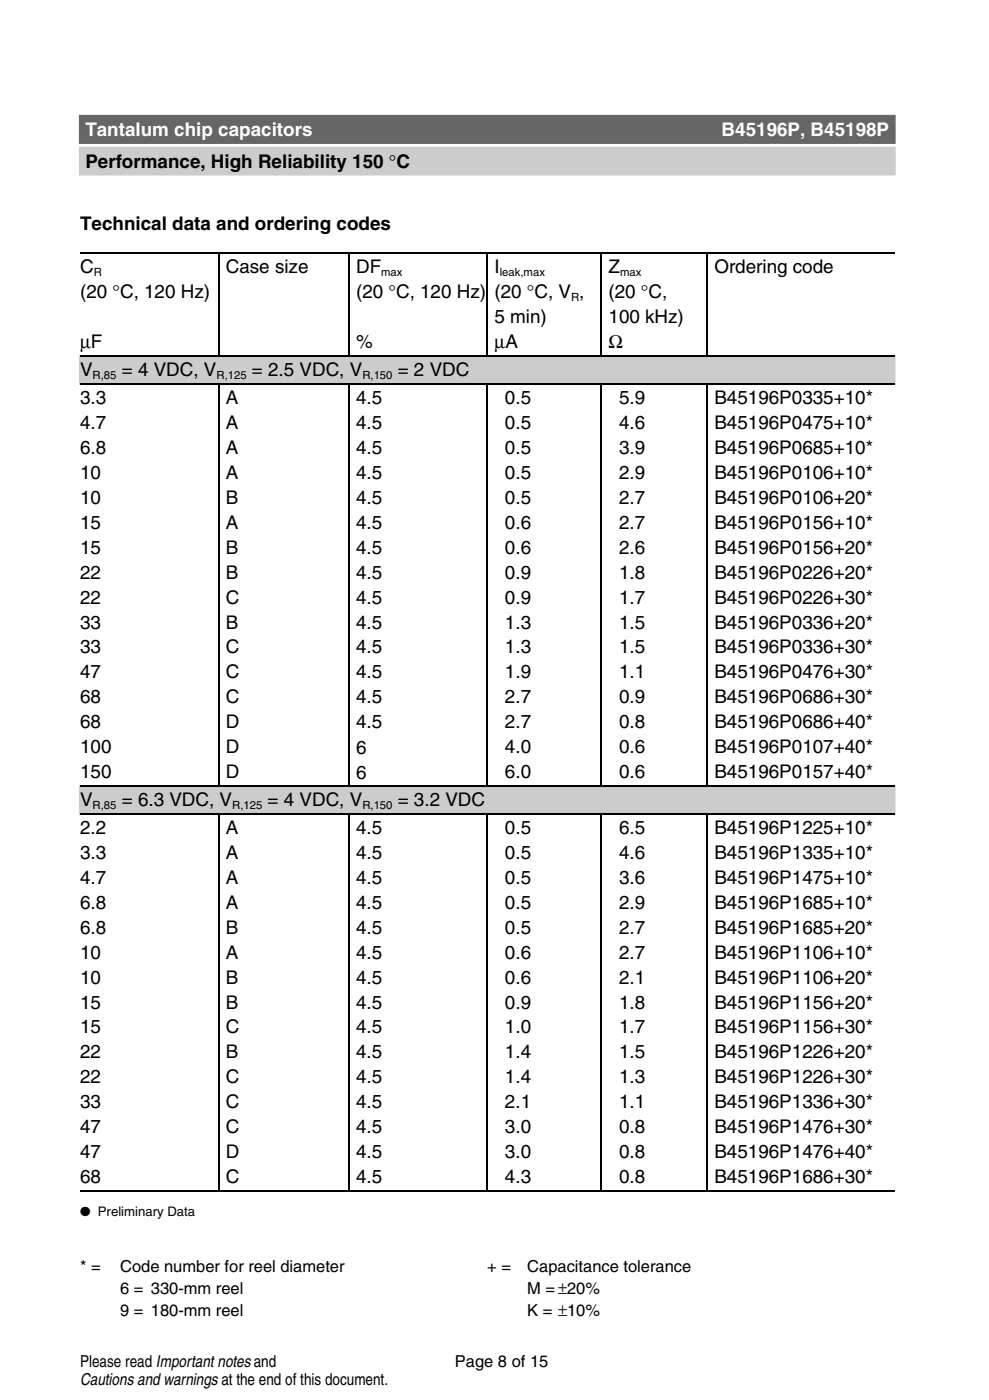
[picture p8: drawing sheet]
<svg xmlns="http://www.w3.org/2000/svg" width="148mm" height="210mm" viewBox="0 0 148 210" stroke-linecap="round" stroke-linejoin="round" font-family="sans-serif">
<defs><g id="words">
<g font-size="2.8" fill="#fff">
<text x="12.8" y="20.4">Tantalum chip capacitors</text>
<text x="108.1" y="20.4">B45196P, B45198P</text>
</g>
<g font-size="2.8">
<text x="12.8" y="25.2">Performance, High Reliability 150 °C</text>
<text x="12" y="34.5">Technical data and ordering codes</text>
<text x="12" y="40.9">C</text>
<text x="33.8" y="40.9">Case size</text>
<text x="53.3" y="40.9">DF</text>
<text x="74.1" y="40.9">I</text>
<text x="91.2" y="40.9">Z</text>
<text x="107" y="40.9">Ordering code</text>
<text x="12" y="44.7">(20 °C, 120 Hz)</text>
<text x="53.3" y="44.7">(20 °C, 120 Hz)</text>
<text x="74.1" y="44.7">(20 °C, V ,</text>
<text x="91.2" y="44.7">(20 °C,</text>
<text x="12" y="52.1">µF</text>
<text x="53.3" y="52.1">%</text>
<text x="74.1" y="48.4">5 min)</text>
<text x="74.1" y="52.1">µA</text>
<text x="91.2" y="48.4">100 kHz)</text>
<text x="91.2" y="52.1">Ω</text>
<text x="12" y="56.4">V</text>
<text x="18.2" y="56.4">= 4 VDC, V</text>
<text x="37.7" y="56.4">= 2.5 VDC, V</text>
<text x="59.6" y="56.4">= 2 VDC</text>
<text x="12" y="60.6">3.3</text>
<text x="12" y="64.3">4.7</text>
<text x="33.8" y="60.6">A</text>
<text x="33.8" y="64.3">A</text>
<text x="53.3" y="60.6">4.5</text>
<text x="53.3" y="64.3">4.5</text>
<text x="75.7" y="60.6">0.5</text>
<text x="75.7" y="64.3">0.5</text>
<text x="92.7" y="60.6">5.9</text>
<text x="92.7" y="64.3">4.6</text>
<text x="107" y="60.6">B45196P0335+10*</text>
<text x="107" y="64.3">B45196P0475+10*</text>
<text x="12" y="68.1">6.8</text>
<text x="12" y="71.8">10</text>
<text x="33.8" y="68.1">A</text>
<text x="33.8" y="71.8">A</text>
<text x="53.3" y="68.1">4.5</text>
<text x="53.3" y="71.8">4.5</text>
<text x="75.7" y="68.1">0.5</text>
<text x="75.7" y="71.8">0.5</text>
<text x="92.7" y="68.1">3.9</text>
<text x="92.7" y="71.8">2.9</text>
<text x="107" y="68.1">B45196P0685+10*</text>
<text x="107" y="71.8">B45196P0106+10*</text>
<text x="12" y="75.5">10</text>
<text x="33.8" y="75.5">B</text>
<text x="53.3" y="75.5">4.5</text>
<text x="75.7" y="75.5">0.5</text>
<text x="92.7" y="75.5">2.7</text>
<text x="107" y="75.5">B45196P0106+20*</text>
<text x="12" y="79.3">15</text>
<text x="12" y="83">15</text>
<text x="33.8" y="79.3">A</text>
<text x="33.8" y="83">B</text>
<text x="53.3" y="79.3">4.5</text>
<text x="53.3" y="83">4.5</text>
<text x="75.7" y="79.3">0.6</text>
<text x="75.7" y="83">0.6</text>
<text x="92.7" y="79.3">2.7</text>
<text x="92.7" y="83">2.6</text>
<text x="107" y="79.3">B45196P0156+10*</text>
<text x="107" y="83">B45196P0156+20*</text>
<text x="12" y="86.8">22</text>
<text x="33.8" y="86.8">B</text>
<text x="53.3" y="86.8">4.5</text>
<text x="75.7" y="86.8">0.9</text>
<text x="92.7" y="86.8">1.8</text>
<text x="107" y="86.8">B45196P0226+20*</text>
<text x="12" y="90.5">22</text>
<text x="12" y="94.2">33</text>
<text x="33.8" y="90.5">C</text>
<text x="33.8" y="94.2">B</text>
<text x="53.3" y="90.5">4.5</text>
<text x="53.3" y="94.2">4.5</text>
<text x="75.7" y="90.5">0.9</text>
<text x="75.7" y="94.2">1.3</text>
<text x="92.7" y="90.5">1.7</text>
<text x="92.7" y="94.2">1.5</text>
<text x="107" y="90.5">B45196P0226+30*</text>
<text x="107" y="94.2">B45196P0336+20*</text>
<text x="12" y="98">33</text>
<text x="12" y="101.7">47</text>
<text x="33.8" y="98">C</text>
<text x="33.8" y="101.7">C</text>
<text x="53.3" y="98">4.5</text>
<text x="53.3" y="101.7">4.5</text>
<text x="75.7" y="98">1.3</text>
<text x="75.7" y="101.7">1.9</text>
<text x="92.7" y="98">1.5</text>
<text x="92.7" y="101.7">1.1</text>
<text x="107" y="98">B45196P0336+30*</text>
<text x="107" y="101.7">B45196P0476+30*</text>
<text x="12" y="105.5">68</text>
<text x="33.8" y="105.5">C</text>
<text x="53.3" y="105.5">4.5</text>
<text x="75.7" y="105.5">2.7</text>
<text x="92.7" y="105.5">0.9</text>
<text x="107" y="105.5">B45196P0686+30*</text>
<text x="12" y="109.2">68</text>
<text x="12" y="112.9">100</text>
<text x="33.8" y="109.2">D</text>
<text x="33.8" y="112.9">D</text>
<text x="53.3" y="109.2">4.5</text>
<text x="53.3" y="113">6</text>
<text x="75.7" y="109.2">2.7</text>
<text x="75.7" y="112.9">4.0</text>
<text x="92.7" y="109.2">0.8</text>
<text x="92.7" y="112.9">0.6</text>
<text x="107" y="109.2">B45196P0686+40*</text>
<text x="107" y="112.9">B45196P0107+40*</text>
<text x="12" y="116.7">150</text>
<text x="33.8" y="116.7">D</text>
<text x="53.3" y="116.7">6</text>
<text x="75.7" y="116.7">6.0</text>
<text x="92.7" y="116.7">0.6</text>
<text x="107" y="116.7">B45196P0157+40*</text>
<text x="12" y="120.9">V</text>
<text x="12" y="125">2.2</text>
<text x="18.2" y="120.9">= 6.3 VDC, V</text>
<text x="33.8" y="125">A</text>
<text x="40.1" y="120.9">= 4 VDC, V</text>
<text x="53.3" y="125">4.5</text>
<text x="59.6" y="120.9">= 3.2 VDC</text>
<text x="75.7" y="125">0.5</text>
<text x="92.7" y="125">6.5</text>
<text x="107" y="125">B45196P1225+10*</text>
<text x="12" y="128.8">3.3</text>
<text x="33.8" y="128.8">A</text>
<text x="53.3" y="128.8">4.5</text>
<text x="75.7" y="128.8">0.5</text>
<text x="92.7" y="128.8">4.6</text>
<text x="107" y="128.8">B45196P1335+10*</text>
<text x="12" y="132.5">4.7</text>
<text x="12" y="136.3">6.8</text>
<text x="33.8" y="132.5">A</text>
<text x="33.8" y="136.3">A</text>
<text x="53.3" y="132.5">4.5</text>
<text x="53.3" y="136.3">4.5</text>
<text x="75.7" y="132.5">0.5</text>
<text x="75.7" y="136.3">0.5</text>
<text x="92.7" y="132.5">3.6</text>
<text x="92.7" y="136.3">2.9</text>
<text x="107" y="132.5">B45196P1475+10*</text>
<text x="107" y="136.3">B45196P1685+10*</text>
<text x="12" y="140">6.8</text>
<text x="12" y="143.7">10</text>
<text x="33.8" y="140">B</text>
<text x="33.8" y="143.7">A</text>
<text x="53.3" y="140">4.5</text>
<text x="53.3" y="143.7">4.5</text>
<text x="75.7" y="140">0.5</text>
<text x="75.7" y="143.7">0.6</text>
<text x="92.7" y="140">2.7</text>
<text x="92.7" y="143.7">2.7</text>
<text x="107" y="140">B45196P1685+20*</text>
<text x="107" y="143.7">B45196P1106+10*</text>
<text x="12" y="147.5">10</text>
<text x="33.8" y="147.5">B</text>
<text x="53.3" y="147.5">4.5</text>
<text x="75.7" y="147.5">0.6</text>
<text x="92.7" y="147.5">2.1</text>
<text x="107" y="147.5">B45196P1106+20*</text>
<text x="12" y="151.2">15</text>
<text x="12" y="155">15</text>
<text x="33.8" y="151.2">B</text>
<text x="33.8" y="155">C</text>
<text x="53.3" y="151.2">4.5</text>
<text x="53.3" y="155">4.5</text>
<text x="75.7" y="151.2">0.9</text>
<text x="75.7" y="155">1.0</text>
<text x="92.7" y="151.2">1.8</text>
<text x="92.7" y="155">1.7</text>
<text x="107" y="151.2">B45196P1156+20*</text>
<text x="107" y="155">B45196P1156+30*</text>
<text x="12" y="158.7">22</text>
<text x="33.8" y="158.7">B</text>
<text x="53.3" y="158.7">4.5</text>
<text x="75.7" y="158.7">1.4</text>
<text x="92.7" y="158.7">1.5</text>
<text x="107" y="158.7">B45196P1226+20*</text>
<text x="12" y="162.4">22</text>
<text x="12" y="166.2">33</text>
<text x="33.8" y="162.4">C</text>
<text x="33.8" y="166.2">C</text>
<text x="53.3" y="162.4">4.5</text>
<text x="53.3" y="166.2">4.5</text>
<text x="75.7" y="162.4">1.4</text>
<text x="75.7" y="166.2">2.1</text>
<text x="92.7" y="162.4">1.3</text>
<text x="92.7" y="166.2">1.1</text>
<text x="107" y="162.4">B45196P1226+30*</text>
<text x="107" y="166.2">B45196P1336+30*</text>
<text x="12" y="169.9">47</text>
<text x="12" y="173.6">47</text>
<text x="33.8" y="169.9">C</text>
<text x="33.8" y="173.6">D</text>
<text x="53.3" y="169.9">4.5</text>
<text x="53.3" y="173.6">4.5</text>
<text x="75.7" y="169.9">3.0</text>
<text x="75.7" y="173.6">3.0</text>
<text x="92.7" y="169.9">0.8</text>
<text x="92.7" y="173.6">0.8</text>
<text x="107" y="169.9">B45196P1476+30*</text>
<text x="107" y="173.6">B45196P1476+40*</text>
<text x="12" y="177.4">68</text>
<text x="33.8" y="177.4">C</text>
<text x="53.3" y="177.4">4.5</text>
<text x="75.7" y="177.4">4.3</text>
<text x="92.7" y="177.4">0.8</text>
<text x="107" y="177.4">B45196P1686+30*</text>
</g>
<g font-size="2.5">
<text x="12" y="190.7">* =</text>
<text x="18" y="190.7">Code number for reel diameter</text>
<text x="73" y="190.7">+ =</text>
<text x="79" y="190.7">Capacitance tolerance</text>
<text x="18" y="194">6 = 330-mm reel</text>
<text x="18" y="197.3">9 = 180-mm reel</text>
<text x="79" y="194">M =±20%</text>
<text x="79" y="197.3">K = ±10%</text>
<text x="12" y="204.9">Please read Importantnotesand</text>
<text x="12" y="207.7">Cautions andwarnings at the end of this document.</text>
<text x="68.2" y="204.9">Page 8 of 15</text>
</g>
<text font-size="2" x="12" y="182.2">● Preliminary Data</text>
<g font-size="1.7">
<text x="14" y="41.4">R</text>
<text x="57.1" y="41.4">max</text>
<text x="74.9" y="41.4">leak,max</text>
<text x="92.9" y="41.4">max</text>
<text x="85.6" y="45.1">R</text>
<text x="13.9" y="56.9">R,85</text>
<text x="32.4" y="56.9">R,125</text>
<text x="54.3" y="56.9">R,150</text>
<text x="13.9" y="121.3">R,85</text>
<text x="34.8" y="121.3">R,125</text>
<text x="54.3" y="121.3">R,150</text>
</g>
</g></defs>
<g fill="none" stroke="#000" stroke-width=".18">
<path d="M12 37.9h20.7M32.7 37.8v15.7M32.8 37.9h19.5M52.3 37.8v15.7M52.3 37.9h20.7M73 37.8v15.7M73.1 37.9h17M90.1 37.8v15.7M90.2 37.9h15.7M105.9 37.8v15.7M106 37.9h28M12 53.4h122"/>
<path d="M12 57.6h122M32.7 57.6v60.2M52.3 57.6v60.2M73 57.6v60.2M90.1 57.6v60.2M105.9 57.6v60.2M12 117.8h122M12 122.1h122M32.7 122.1v56.4M52.3 122.1v56.4M73 122.1v56.4M90.1 122.1v56.4"/>
<path d="M105.9 122.1v56.4M12 178.5h122"/>
</g>
<g fill="#ccc" stroke="#ccc" stroke-width=".35">
<path d="M12 53.5h122v4.1h-122z"/>
<path d="M12 117.9h122v4.1h-122z"/>
<path d="M12 22.2h122v4h-122z"/>
</g>
<path d="M12 17.4h122v4h-122z" fill="#666" stroke="#666" stroke-width=".35"/>
<use href="#words"/>
</svg>
